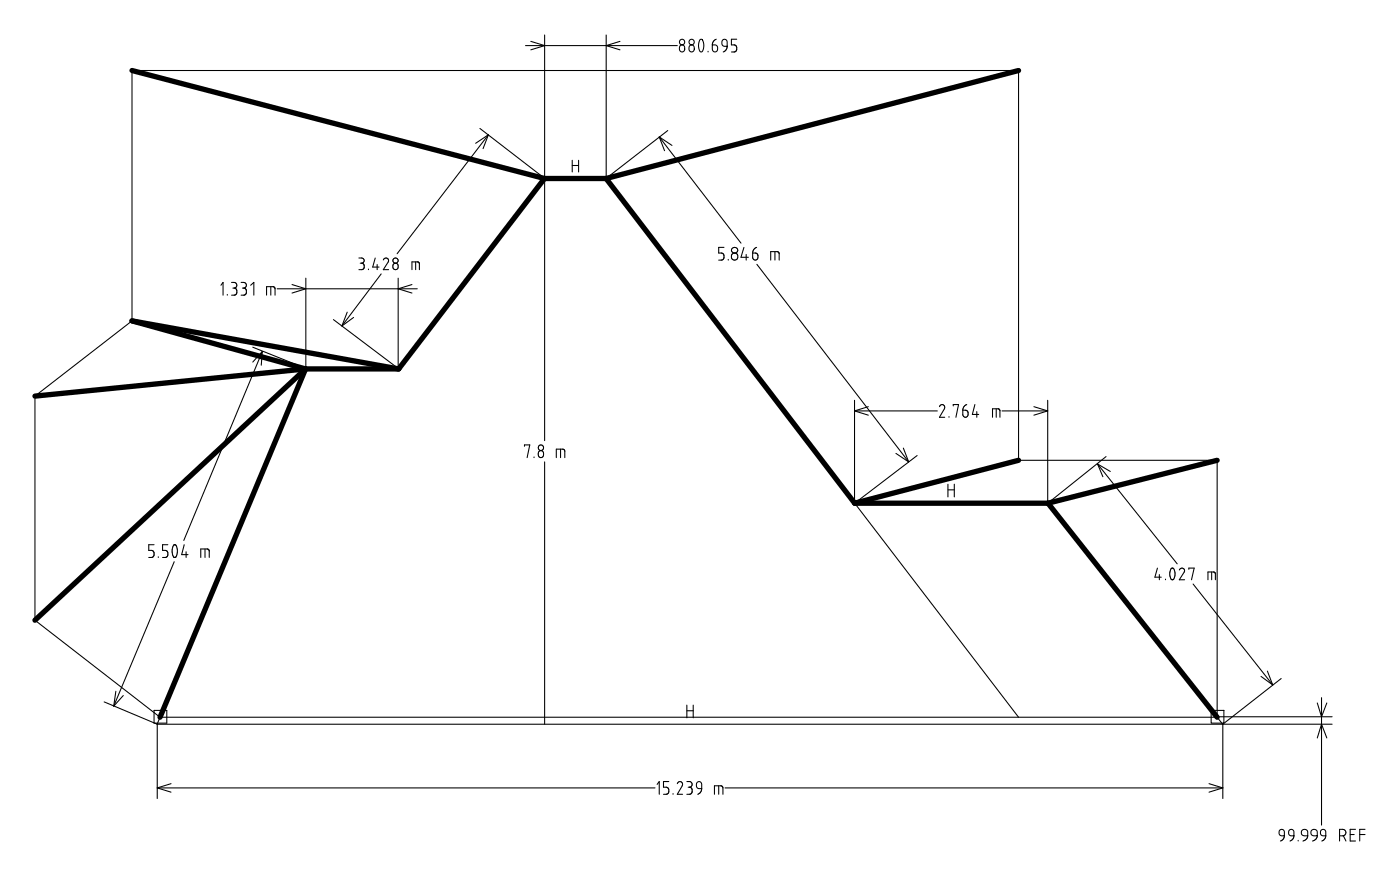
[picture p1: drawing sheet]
<svg xmlns="http://www.w3.org/2000/svg" width="200mm" height="125mm" viewBox="0 0 200 125" stroke-linecap="round" stroke-linejoin="round" font-family="sans-serif">
<g fill="none" stroke="#000" stroke-width=".15">
<path d="M18.9 10.1h126.8v55.7h28.4v36.7h-151.2l-17.9-13.9v-32l13.9-10.7zM68.6 18.4l9.3 7.1M69.8 19.3l-13 17M69.8 19.3l-.7 1.9M69.8 19.3l-1.8 1.2M75.2 6.5h21.7M75.9 5.9l2 .6-2 .6M77.9 5v58M86.7 5v20.5l8.8-6.8M88.7 5.9l-2 .6 2 .6M94.3 19.6l11.7 15.2M94.3 19.6l1.8 1.2"/>
<path d="M94.3 19.6l.7 1.9M97.3 6.5a.48 .48 0 0 1 .7 .3 .48 .48 0 0 1-.5 .6 .53 .53 0 0 1-.2-.9zM98.6 6.5a.48 .48 0 0 1 .7 .3 .48 .48 0 0 1-.4 .6 .53 .53 0 0 1-.3-.9zM100.1 5.7l.2-.1a1.42 1.42 0 0 1 0 1.8h-.1a1.51 1.51 0 0 1-.1-1.7zM101.3 7.3v.1M101.9 6.4h.4a.5 .5 0 0 1 .3 .6 .5 .5 0 0 1-.5 .4l-.2-.2zM102.4 5.6a.85 .85 0 0 0-.5 .8M103.3 5.7a.38 .38 0 0 1 .5-.1 .38 .38 0 0 1 .2 .4v.6h-.4a.52 .52 0 0 1-.4-.3 .52 .52 0 0 1 .1-.6zM104 6.6a.84 .84 0 0 1-.6 .8M105.4 5.6h-.8v.8h.4a.53 .53 0 0 1 .4 .5 .53 .53 0 0 1-.3 .5h-.5M43.7 39.8v12.9l-7.6-3.1M51.3 36.9h.4a.37 .37 0 0 1 .4 .3 .37 .37 0 0 1-.4 .4"/>
<path d="M51.5 37.6h.2M51.7 37.6a.47 .47 0 0 1 .4 .5 .47 .47 0 0 1-.4 .4h-.4M52.7 38.5h.1M53.7 36.9l-.4 1.3h.9M53.9 37.8v.7M54.5 39.2l-5.6 7.4M54.8 37.2a.38 .38 0 0 1 .5-.3 .38 .38 0 0 1 .2 .5l-.7 1.1h.8M56.3 37a.37 .37 0 0 0 .1 .6 .5 .5 0 0 1 .5 .3 .5 .5 0 0 1-.2 .6 .46 .46 0 0 1-.5-.3 .46 .46 0 0 1 .2-.6h.3a.37 .37 0 0 0 .2-.6 .37 .37 0 0 0-.6 0zM56.9 39.8v12.9l-9.2-7M58.9 38.5v-1.1l1 .1 .1 1M59.4 37.4v1.1M81.8 22.9v1.7"/>
<path d="M81.8 23.7h.9M82.7 22.9v1.7M103.5 35.4h-.7v.8h.4a.53 .53 0 0 1 .4 .4 .53 .53 0 0 1-.4 .6h-.4M104.1 37.1v.1M104.7 35.5a.38 .38 0 0 0 .2 .6l.3 .1a.51 .51 0 0 1 .2 .8 .51 .51 0 0 1-.8-.1 .51 .51 0 0 1 .5-.7 .43 .43 0 0 0 .4-.6 .43 .43 0 0 0-.8-.1zM106.4 35.4l-.4 1.4h1M106.7 36.4v.8M107.6 36.2h.4a.5 .5 0 0 1 .4 .5 .5 .5 0 0 1-.5 .4l-.2-.2zM108.2 35.4a.84 .84 0 0 0-.6 .8M108.2 37.8l21.8 28.2M110.2 37.2v-1.2h.9l.2 .1 .1 .2v.9M110.8 36v1.2"/>
<path d="M31.6 40.8l.3-.4v1.8M32.5 42.1v.1M33.1 40.4h.4a.41 .41 0 0 1 .4 .4 .41 .41 0 0 1-.4 .4M33.3 41.2h.2M33.5 41.2a.53 .53 0 0 1 .4 .5 .53 .53 0 0 1-.3 .5h-.5M34.5 40.4h.4a.41 .41 0 0 1 .3 .4 .41 .41 0 0 1-.3 .4M34.7 41.2h.2M34.9 41.2a.53 .53 0 0 1 .3 .5 .53 .53 0 0 1-.3 .5h-.4M35.8 40.8l.5-.4v1.8M37.5 50.2l-11.2 27M37.5 50.2l-1.4 1.5M37.5 50.2l-.1 2"/>
<path d="M38.1 42.2v-1.2h.9l.2 .1 .1 .2v.9M38.7 41v1.2M39.6 41.3h20.1M41.8 40.7l1.9 .6-1.9 .6M49.7 44.6l-.8 2M50.6 45.4l-1.7 1.2M58.9 40.7l-2 .6 2 .6M122.2 57.2v14.7l9-6.8M122.2 58.7h11.8M122.2 58.7l2 .6M124.2 58.1l-2 .6M134.4 58.1a.39 .39 0 0 1 .5-.2 .39 .39 0 0 1 .2 .5l-.7 1.2h.7"/>
<path d="M135.7 59.5v.1M136.3 58v-.2h.8l-.4 1.8M137.7 58.6h.4a.5 .5 0 0 1 .4 .6 .5 .5 0 0 1-.6 .4l-.2-.2zM138.3 57.8a.84 .84 0 0 0-.6 .8M139.4 57.8l-.3 1.4h.9M139.7 58.8v.8M141.9 59.6v-1.2h.8l.2 .1 .1 1.1M142.5 58.4v1.2M143.3 58.7h6.5M147.9 58.1l1.9 .6M149.8 57.2v14.7l8.4-6.6M149.8 58.7l-1.9 .6"/>
<path d="M22 77.9h-.7v.8h.4a.53 .53 0 0 1 .3 .4 .53 .53 0 0 1-.3 .6h-.4M22.6 79.6v.1M24 77.9h-.8v.8h.4a.53 .53 0 0 1 .4 .4 .53 .53 0 0 1-.3 .6h-.5M24.8 77.9h.2a1.42 1.42 0 0 1 0 1.8h-.1a1.51 1.51 0 0 1-.1-1.8zM26.3 77.9l-.3 1.4h.9M26.6 78.9v.8M28.7 79.7v-1.2h.9l.2 .1 .1 .2v.9M29.3 78.5v1.2M75 63.8v-.2h.8l-.4 1.8M76.4 65.3v.1M77.1 63.7a.42 .42 0 0 0 .1 .7 .51 .51 0 0 1 .6 .5 .51 .51 0 0 1-.6 .5 .55 .55 0 0 1-.2-.6 .55 .55 0 0 1 .5-.4 .39 .39 0 0 0 .2-.6 .39 .39 0 0 0-.6-.1zM77.9 66v37.5"/>
<path d="M79.6 65.4v-1.2h.9l.2 .1 .1 .2v.9M80.2 64.2v1.2M122.2 71.9h27.7l25 31.6M128.1 64.8l1.9 1.2M129.2 64l.8 2M135.6 69.2v1.8M135.6 70h.9M136.5 69.2v1.8M157 66.3l11.4 14.3M157 66.3l.7 1.8M157 66.3l1.8 1.1M16.6 98.8l-.3 2.1"/>
<path d="M17.6 99.4l-1.3 1.5M24.9 80.3l-8.6 20.6M165.5 81.2l-.3 1.3h.9M165.8 82.1v.8M166.7 82.8v.1M167.5 81.3l.2-.1a1.22 1.22 0 0 1 0 1.7h-.1a1.29 1.29 0 0 1-.1-1.6zM168.7 81.5a.38 .38 0 0 1 .5-.3 .38 .38 0 0 1 .2 .6l-.7 1.1h.7M170 81.4v-.2h.8l-.4 1.7M170.6 83.5l11.4 14.4M172.8 82.9v-1.1h.9l.1 1.1M173.3 81.8v1.1M180.3 96.7l1.7 1.2"/>
<path d="M181.3 95.9l.7 2M183.2 97l-8.3 6.5M189 99.7v18.2M14.9 100.3l7.6 3.2v10.6M22 101.5h1.9v1.9h-1.9zM22.5 112.6h71.2M22.5 112.6l2 .6M24.5 112l-2 .6M94 112.1l.3-.4v1.8M95.6 111.7h-.7v.8h.4a.53 .53 0 0 1 .4 .5 .53 .53 0 0 1-.4 .5h-.4M96.3 113.4v.1M96.9 112a.39 .39 0 0 1 .5-.3 .39 .39 0 0 1 .2 .6l-.7 1.2h.7"/>
<path d="M98.2 100.8v1.8M98.2 101.6h.9M98.2 111.7h.4a.41 .41 0 0 1 .4 .4 .41 .41 0 0 1-.4 .4M98.4 112.5h.2M98.6 112.5a.53 .53 0 0 1 .4 .5 .53 .53 0 0 1-.3 .5h-.5M99.1 100.8v1.8M99.7 111.8a.38 .38 0 0 1 .4-.1 .38 .38 0 0 1 .3 .4v.6h-.4a.52 .52 0 0 1-.4-.3 .52 .52 0 0 1 .1-.6zM100.4 112.7a.84 .84 0 0 1-.6 .8M102.2 113.5v-1.2h.9l.2 .1 .1 .2v.9M102.8 112.3v1.2M103.7 112.6h71.2M145.7 102.5l-59-77h-8.8l-20.9 27.2h-13.3l-21.2 50.8h168"/>
<path d="M172.9 112l2 .6M173.2 101.5h1.8v1.9h-1.8zM174.1 102.4h16.4M174.9 103.5v10.6M174.9 112.6l-2 .6M183 118.6a.38 .38 0 0 1 .4 0 .38 .38 0 0 1 .3 .3v.6h-.4a.47 .47 0 0 1-.4-.4 .47 .47 0 0 1 .1-.5zM183.7 119.5a.78 .78 0 0 1-.6 .7M184.4 118.6a.38 .38 0 0 1 .4 0 .38 .38 0 0 1 .2 .3v.6h-.3a.47 .47 0 0 1-.4-.4 .47 .47 0 0 1 .1-.5zM185 119.5a.78 .78 0 0 1-.5 .7M186.2 118.6a.47 .47 0 0 1 .8 .3v.6h-.4a.46 .46 0 0 1-.5-.3 .46 .46 0 0 1 .1-.6zM187 119.5a.82 .82 0 0 1-.7 .7M187.6 118.6a.47 .47 0 0 1 .8 .3v.6h-.5a.46 .46 0 0 1-.4-.3 .46 .46 0 0 1 .1-.6z"/>
<path d="M188.4 119.5a.82 .82 0 0 1-.7 .7M188.4 105.5l.6-2 .8 2M188.4 100.5l.6 1.9 .8-1.9M189 118.6a.38 .38 0 0 1 .4 0 .38 .38 0 0 1 .2 .3v.6h-.4a.47 .47 0 0 1-.4-.4 .47 .47 0 0 1 .2-.5zM189.6 119.5a.78 .78 0 0 1-.6 .7M191.6 119.5h.4a.46 .46 0 0 0 .5-.5 .46 .46 0 0 0-.5-.5h-.4v1.7M192.1 119.5l.4 .7M193.1 119.3h.6M193.9 118.5h-.8v1.7h.8M194.5 119.3h.7M195.2 118.5h-.7v1.7M185.7 120.1v.1"/>
<circle cx="97.5" cy="6" r=".39"/>
<circle cx="98.9" cy="6" r=".39"/>
</g>
<g fill="none" stroke="#000" stroke-width=".76">
<path d="M18.9 10.1l59 15.4M145.7 10.1l-59 15.4M77.9 25.5l-20.9 27.2M77.9 25.5h8.8M86.7 25.5l35.5 46.4M43.7 52.7l-20.8 49.8M43.7 52.7l-38.7 3.9M43.7 52.7l-38.7 35.9M43.7 52.7l-24.8-6.8 38.1 6.8M43.7 52.7h13.3M122.2 71.9h27.7M145.7 65.8l-23.5 6.1"/>
<path d="M149.9 71.9l24.2 30.6M174.1 65.8l-24.2 6.1"/>
</g>
</svg>
